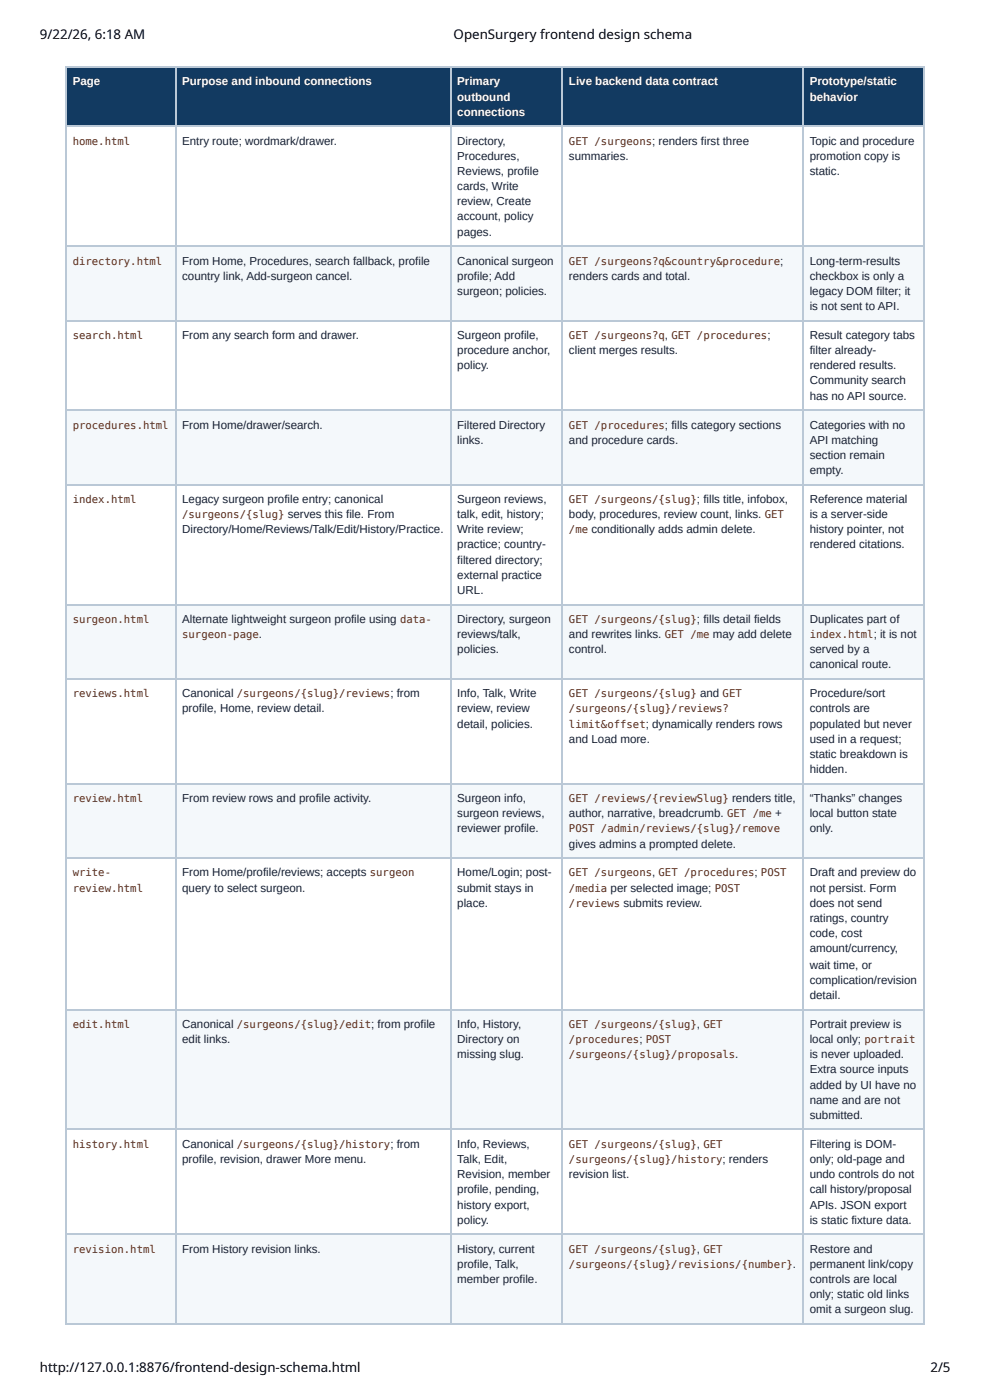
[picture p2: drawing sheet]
<svg xmlns="http://www.w3.org/2000/svg" width="210mm" height="297mm" viewBox="0 0 210 297" stroke-linecap="round" stroke-linejoin="round" font-family="sans-serif">
<defs><g id="words">
<g font-size="2.8">
<text x="8.5" y="8.2">9/22/26, 6:18 AM</text>
<text x="96.2" y="8.2">OpenSurgery frontend design schema</text>
<text x="8.5" y="291">http://127.0.0.1:8876/frontend-design-schema.html</text>
<text x="197.3" y="291">2/5</text>
</g>
<g font-size="2.5" fill="#fff">
<text x="15.4" y="17.9">Page</text>
<text x="38.6" y="17.9">Purpose and inbound connections</text>
<text x="96.9" y="17.9">Primary</text>
<text x="120.6" y="17.9">Live backend data contract</text>
<text x="171.7" y="17.9">Prototype/static</text>
<text x="96.9" y="21.4">outbound</text>
<text x="171.7" y="21.4">behavior</text>
<text x="96.9" y="24.6">connections</text>
</g>
<g font-size="2.5" fill="#172033">
<text x="38.6" y="30.7">Entry route; wordmark/drawer.</text>
<text x="96.9" y="30.7">Directory,</text>
<text x="96.9" y="33.9">Procedures,</text>
<text x="120.6" y="33.9">summaries.</text>
<text x="171.7" y="30.7">Topic and procedure</text>
<text x="171.7" y="33.9">promotion copy is</text>
<text x="96.9" y="37.1">Reviews, profile</text>
<text x="96.9" y="40.3">cards, Write</text>
<text x="171.7" y="37.1">static.</text>
<text x="96.9" y="43.4">review, Create</text>
<text x="96.9" y="46.6">account, policy</text>
<text x="96.9" y="50.1">pages.</text>
<text x="38.6" y="56.2">From Home, Procedures, search fallback, profile</text>
<text x="38.6" y="59.4">country link, Add-surgeon cancel.</text>
<text x="96.9" y="56.2">Canonical surgeon</text>
<text x="96.9" y="59.4">profile; Add</text>
<text x="120.6" y="59.4">renders cards and total.</text>
<text x="171.7" y="56.2">Long-term-results</text>
<text x="171.7" y="59.4">checkbox is only a</text>
<text x="96.9" y="62.6">surgeon; policies.</text>
<text x="171.7" y="62.6">legacy DOM filter; it</text>
<text x="171.7" y="65.8">is not sent to API.</text>
<text x="38.6" y="71.9">From any search form and drawer.</text>
<text x="96.9" y="71.9">Surgeon profile,</text>
<text x="171.7" y="71.9">Result category tabs</text>
<text x="96.9" y="75.1">procedure anchor,</text>
<text x="120.6" y="75.1">client merges results.</text>
<text x="171.7" y="75.1">filter already-</text>
<text x="96.9" y="78.3">policy.</text>
<text x="171.7" y="78.3">rendered results.</text>
<text x="171.7" y="81.4">Community search</text>
<text x="171.7" y="84.9">has no API source.</text>
<text x="38.6" y="91">From Home/drawer/search.</text>
<text x="96.9" y="91">Filtered Directory</text>
<text x="96.9" y="94.2">links.</text>
<text x="120.6" y="94.2">and procedure cards.</text>
<text x="171.7" y="91">Categories with no</text>
<text x="171.7" y="94.2">API matching</text>
<text x="171.7" y="97.4">section remain</text>
<text x="171.7" y="100.6">empty.</text>
<text x="38.6" y="106.7">Legacy surgeon profile entry; canonical</text>
<text x="96.9" y="106.7">Surgeon reviews,</text>
<text x="171.7" y="106.7">Reference material</text>
<text x="38.6" y="113.1">Directory/Home/Reviews/Talk/Edit/History/Practice.</text>
<text x="96.9" y="109.9">talk, edit, history;</text>
<text x="96.9" y="113.1">Write review;</text>
<text x="120.6" y="109.9">body, procedures, review count, links. GET</text>
<text x="171.7" y="109.9">is a server-side</text>
<text x="171.7" y="113.1">history pointer, not</text>
<text x="96.9" y="116.3">practice; country-</text>
<text x="96.9" y="119.7">filtered directory;</text>
<text x="171.7" y="116.3">rendered citations.</text>
<text x="96.9" y="122.9">external practice</text>
<text x="96.9" y="126.1">URL.</text>
<text x="38.6" y="132.2">Alternate lightweight surgeon profile using data-</text>
<text x="96.9" y="132.2">Directory, surgeon</text>
<text x="96.9" y="135.4">reviews/talk,</text>
<text x="120.6" y="135.4">and rewrites links. GET /me may add delete</text>
<text x="171.7" y="132.2">Duplicates part of</text>
<text x="96.9" y="138.6">policies.</text>
<text x="120.6" y="138.6">control.</text>
<text x="171.7" y="138.6">served by a</text>
<text x="171.7" y="141.7">canonical route.</text>
<text x="38.6" y="147.9">Canonical /surgeons/{slug}/reviews; from</text>
<text x="96.9" y="147.9">Info, Talk, Write</text>
<text x="171.7" y="147.9">Procedure/sort</text>
<text x="38.6" y="151.1">profile, Home, review detail.</text>
<text x="96.9" y="151.1">review, review</text>
<text x="96.9" y="154.5">detail, policies.</text>
<text x="171.7" y="151.1">controls are</text>
<text x="171.7" y="154.5">populated but never</text>
<text x="120.6" y="157.7">and Load more.</text>
<text x="171.7" y="157.7">used in a request;</text>
<text x="171.7" y="160.9">static breakdown is</text>
<text x="171.7" y="164.1">hidden.</text>
<text x="38.6" y="170.2">From review rows and profile activity.</text>
<text x="96.9" y="170.2">Surgeon info,</text>
<text x="96.9" y="173.4">surgeon reviews,</text>
<text x="120.6" y="173.4">author, narrative, breadcrumb. GET /me +</text>
<text x="171.7" y="170.2">“Thanks” changes</text>
<text x="171.7" y="173.4">local button state</text>
<text x="96.9" y="176.6">reviewer profile.</text>
<text x="120.6" y="180">gives admins a prompted delete.</text>
<text x="171.7" y="176.6">only.</text>
<text x="38.6" y="185.9">From Home/profile/reviews; accepts surgeon</text>
<text x="96.9" y="185.9">Home/Login; post-</text>
<text x="171.7" y="185.9">Draft and preview do</text>
<text x="38.6" y="189.3">query to select surgeon.</text>
<text x="96.9" y="189.3">submit stays in</text>
<text x="171.7" y="189.3">not persist. Form</text>
<text x="96.9" y="192.5">place.</text>
<text x="171.7" y="192.5">does not send</text>
<text x="171.7" y="195.7">ratings, country</text>
<text x="171.7" y="198.9">code, cost</text>
<text x="171.7" y="202.1">amount/currency,</text>
<text x="171.7" y="205.5">wait time, or</text>
<text x="171.7" y="208.7">complication/revision</text>
<text x="171.7" y="211.9">detail.</text>
<text x="38.6" y="218">Canonical /surgeons/{slug}/edit; from profile</text>
<text x="38.6" y="221.2">edit links.</text>
<text x="96.9" y="218">Info, History,</text>
<text x="96.9" y="221.2">Directory on</text>
<text x="171.7" y="218">Portrait preview is</text>
<text x="171.7" y="221.2">local only; portrait</text>
<text x="96.9" y="224.4">missing slug.</text>
<text x="171.7" y="224.4">is never uploaded.</text>
<text x="171.7" y="227.6">Extra source inputs</text>
<text x="171.7" y="231">added by UI have no</text>
<text x="171.7" y="234.2">name and are not</text>
<text x="171.7" y="237.4">submitted.</text>
<text x="38.6" y="243.5">Canonical /surgeons/{slug}/history; from</text>
<text x="96.9" y="243.5">Info, Reviews,</text>
<text x="171.7" y="243.5">Filtering is DOM-</text>
<text x="38.6" y="246.7">profile, revision, drawer More menu.</text>
<text x="96.9" y="246.7">Talk, Edit,</text>
<text x="96.9" y="249.9">Revision, member</text>
<text x="120.6" y="249.9">revision list.</text>
<text x="171.7" y="246.7">only; old-page and</text>
<text x="171.7" y="249.9">undo controls do not</text>
<text x="96.9" y="253">profile, pending,</text>
<text x="96.9" y="256.5">history export,</text>
<text x="171.7" y="253">call history/proposal</text>
<text x="171.7" y="256.5">APIs. JSON export</text>
<text x="96.9" y="259.7">policy.</text>
<text x="171.7" y="259.7">is static fixture data.</text>
<text x="38.6" y="265.8">From History revision links.</text>
<text x="96.9" y="265.8">History, current</text>
<text x="96.9" y="269">profile, Talk,</text>
<text x="171.7" y="265.8">Restore and</text>
<text x="171.7" y="269">permanent link/copy</text>
<text x="96.9" y="272.2">member profile.</text>
<text x="171.7" y="272.2">controls are local</text>
<text x="171.7" y="275.4">only; static old links</text>
<text x="171.7" y="278.5">omit a surgeon slug.</text>
</g>
<g font-size="2.3" fill="#5b2b18">
<text x="15.4" y="30.7">home.html</text>
<text x="120.6" y="30.7">GET /surgeons; renders first three</text>
<text x="15.4" y="56.2">directory.html</text>
<text x="120.6" y="56.2">GET /surgeons?q&amp;country&amp;procedure;</text>
<text x="15.4" y="71.9">search.html</text>
<text x="120.6" y="71.9">GET /surgeons?q, GET /procedures;</text>
<text x="15.4" y="91">procedures.html</text>
<text x="120.6" y="91">GET /procedures; fills category sections</text>
<text x="15.4" y="106.7">index.html</text>
<text x="120.6" y="106.7">GET /surgeons/{slug}; fills title, infobox,</text>
<text x="38.6" y="109.9">/surgeons/{slug} serves this file. From</text>
<text x="120.6" y="113.1">/me conditionally adds admin delete.</text>
<text x="15.4" y="132.2">surgeon.html</text>
<text x="38.6" y="135.4">surgeon-page.</text>
<text x="120.6" y="132.2">GET /surgeons/{slug}; fills detail fields</text>
<text x="171.7" y="135.4">index.html; it is not</text>
<text x="15.4" y="147.9">reviews.html</text>
<text x="120.6" y="147.9">GET /surgeons/{slug} and GET</text>
<text x="120.6" y="151.1">/surgeons/{slug}/reviews?</text>
<text x="120.6" y="154.5">limit&amp;offset; dynamically renders rows</text>
<text x="15.4" y="170.2">review.html</text>
<text x="120.6" y="170.2">GET /reviews/{reviewSlug} renders title,</text>
<text x="120.6" y="176.6">POST /admin/reviews/{slug}/remove</text>
<text x="15.4" y="185.9">write-</text>
<text x="120.6" y="185.9">GET /surgeons, GET /procedures; POST</text>
<text x="15.4" y="189.3">review.html</text>
<text x="120.6" y="189.3">/media per selected image; POST</text>
<text x="120.6" y="192.5">/reviews submits review.</text>
<text x="15.4" y="218">edit.html</text>
<text x="120.6" y="218">GET /surgeons/{slug}, GET</text>
<text x="120.6" y="221.2">/procedures; POST</text>
<text x="120.6" y="224.4">/surgeons/{slug}/proposals.</text>
<text x="15.4" y="243.5">history.html</text>
<text x="120.6" y="243.5">GET /surgeons/{slug}, GET</text>
<text x="120.6" y="246.7">/surgeons/{slug}/history; renders</text>
<text x="15.4" y="265.8">revision.html</text>
<text x="120.6" y="265.8">GET /surgeons/{slug}, GET</text>
<text x="120.6" y="269">/surgeons/{slug}/revisions/{number}.</text>
</g>
</g></defs>
<g fill="#123a61">
<path d="M14.1 14.3h23.1v12.5h-23.1z"/>
<path d="M37.2 14.3h58.3v12.5h-58.3z"/>
<path d="M95.5 14.3h23.8v12.5h-23.8z"/>
<path d="M119.3 14.3h51v12.5h-51z"/>
<path d="M170.3 14.3h25.7v12.5h-25.7z"/>
</g>
<g fill="#f4f8fb">
<path d="M14.1 52.3h23.1v15.7h-23.1z"/>
<path d="M37.2 52.3h58.3v15.7h-58.3z"/>
<path d="M95.5 52.3h23.8v15.7h-23.8z"/>
<path d="M119.3 52.3h51v15.7h-51z"/>
<path d="M170.3 52.3h25.7v15.7h-25.7z"/>
<path d="M14.1 87.1h23.1v15.7h-23.1z"/>
<path d="M37.2 87.1h58.3v15.7h-58.3z"/>
<path d="M95.5 87.1h23.8v15.7h-23.8z"/>
<path d="M119.3 87.1h51v15.7h-51z"/>
<path d="M170.3 87.1h25.7v15.7h-25.7z"/>
<path d="M14.1 128.3h23.1v15.7h-23.1z"/>
<path d="M37.2 128.3h58.3v15.7h-58.3z"/>
<path d="M95.5 128.3h23.8v15.7h-23.8z"/>
<path d="M119.3 128.3h51v15.7h-51z"/>
<path d="M170.3 128.3h25.7v15.7h-25.7z"/>
<path d="M14.1 166.3h23.1v15.9h-23.1z"/>
<path d="M37.2 166.3h58.3v15.9h-58.3z"/>
<path d="M95.5 166.3h23.8v15.9h-23.8z"/>
<path d="M119.3 166.3h51v15.9h-51z"/>
<path d="M170.3 166.3h25.7v15.9h-25.7z"/>
<path d="M14.1 214.1h23.1v25.5h-23.1z"/>
<path d="M37.2 214.1h58.3v25.5h-58.3z"/>
<path d="M95.5 214.1h23.8v25.5h-23.8z"/>
<path d="M119.3 214.1h51v25.5h-51z"/>
<path d="M170.3 214.1h25.7v25.5h-25.7z"/>
<path d="M14.1 261.9h23.1v18.8h-23.1z"/>
<path d="M37.2 261.9h58.3v18.8h-58.3z"/>
<path d="M95.5 261.9h23.8v18.8h-23.8z"/>
<path d="M119.3 261.9h51v18.8h-51z"/>
<path d="M170.3 261.9h25.7v18.8h-25.7z"/>
</g>
<g fill="none" stroke="#bac8d6" stroke-width=".25">
<path d="M13.9 14.1h182.1M14 14v266.7M37.3 14v266.7M95.6 14v266.7M119.2 14v266.7M170.2 14v266.7M195.9 14v266.7M13.9 26.6h182.1M13.9 52.1h182.1M13.9 68.1h182.1M13.9 87h182.1M13.9 102.9h182.1"/>
<path d="M13.9 128.4h182.1M13.9 144.1h182.1M13.9 166.4h182.1M13.9 182.1h182.1M13.9 214.2h182.1M13.9 239.4h182.1M13.9 261.8h182.1M13.9 280.9h182.1"/>
</g>
<use href="#words"/>
</svg>
